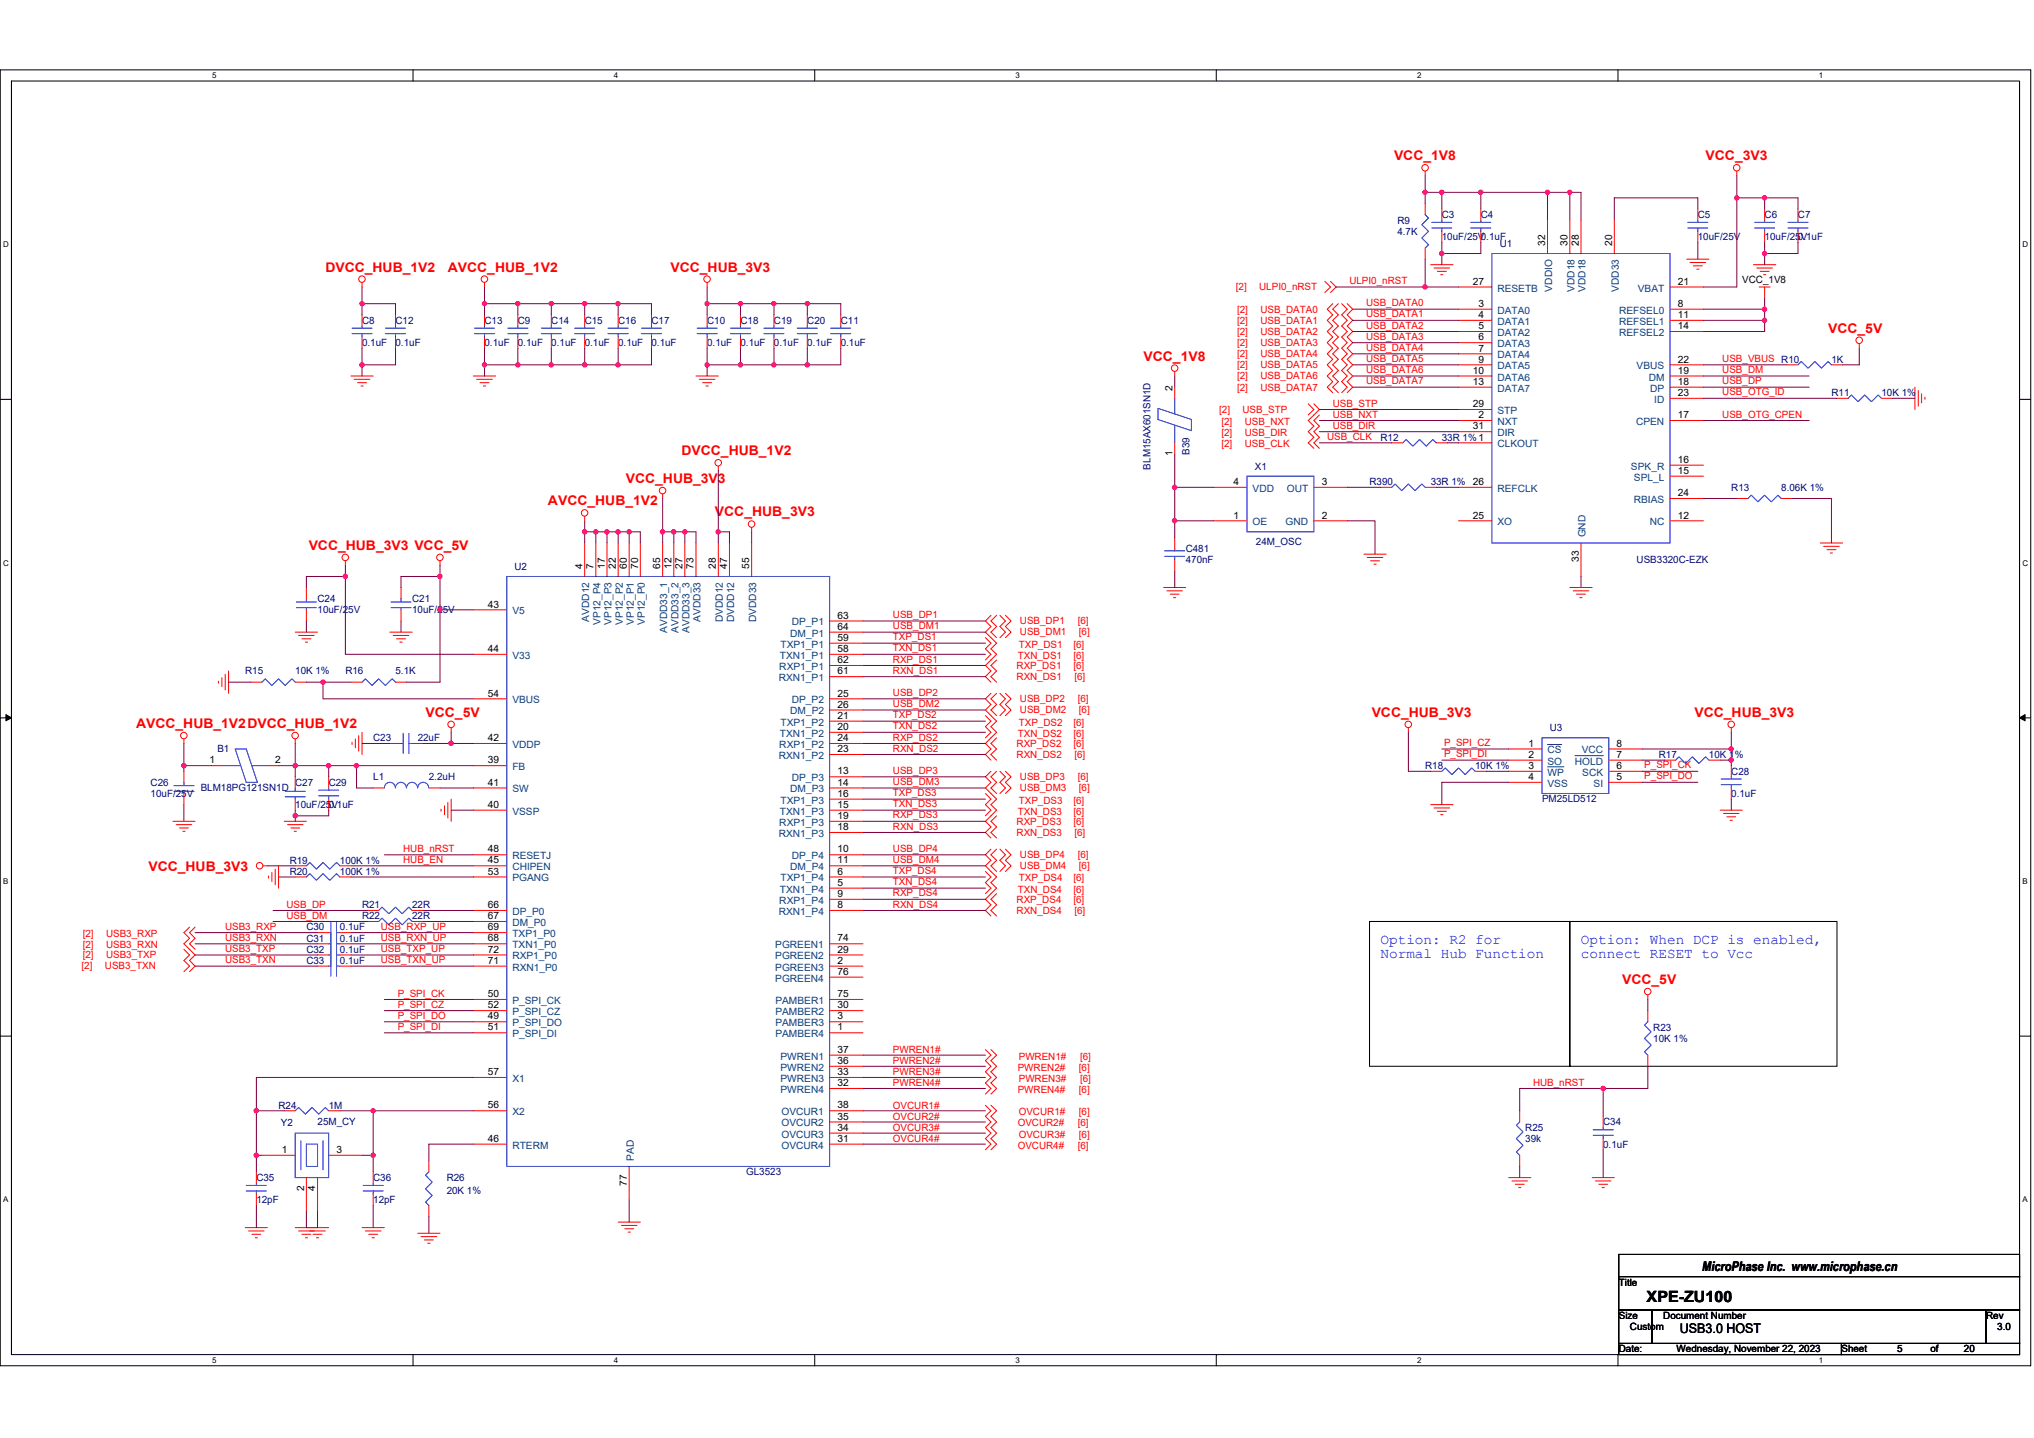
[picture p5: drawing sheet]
<svg xmlns="http://www.w3.org/2000/svg" width="297mm" height="210mm" viewBox="0 0 297 210" stroke-linecap="round" stroke-linejoin="round" font-family="sans-serif">
<defs><g id="words">
<text font-size="2.3" x="240.5" y="190.2">XPE-ZU100</text>
<g font-size="2.1" fill="#00f">
<text x="201.6" y="137.9">Option: R2 for</text>
<text x="230.9" y="137.9">Option: When DCP is enabled,</text>
<text x="201.6" y="140">Normal Hub Function</text>
<text x="230.9" y="140">connect RESET to Vcc</text>
</g>
<g font-size="1.9" fill="#f00">
<text x="203.6" y="23.4">VCC_1V8</text>
<text x="249.1" y="23.4">VCC_3V3</text>
<text x="47.5" y="39.7">DVCC_HUB_1V2</text>
<text x="65.4" y="39.7">AVCC_HUB_1V2</text>
<text x="97.9" y="39.7">VCC_HUB_3V3</text>
<text x="167" y="52.7">VCC_1V8</text>
<text x="267" y="48.6">VCC_5V</text>
<text x="91.4" y="70.5">VCC_HUB_3V3</text>
<text x="99.5" y="66.5">DVCC_HUB_1V2</text>
<text x="80" y="73.8">AVCC_HUB_1V2</text>
<text x="104.4" y="75.4">VCC_HUB_3V3</text>
<text x="45.1" y="80.3">VCC_HUB_3V3 VCC_5V</text>
<text x="19.9" y="106.3">AVCC_HUB_1V2DVCC_HUB_1V2</text>
<text x="62.1" y="104.7">VCC_5V</text>
<text x="200.3" y="104.7">VCC_HUB_3V3</text>
<text x="247.5" y="104.7">VCC_HUB_3V3</text>
<text x="21.7" y="127.1">VCC_HUB_3V3</text>
<text x="236.9" y="143.7">VCC_5V</text>
</g>
<g font-size="1.9">
<text x="248.6" y="185.7">MicroPhase Inc. www.microphase.cn</text>
<text x="245.3" y="194.7">USB3.0 HOST</text>
</g>
<g font-size="1.5" fill="#000080">
<text x="204.1" y="32.7">R9</text>
<text x="204.1" y="34.3">4.7K</text>
<text x="210.6" y="31.8">C3</text>
<text x="210.6" y="35.1">10uF/25V0.1uF</text>
<text x="216.3" y="31.8">C4</text>
<text x="247.9" y="31.8">C5</text>
<text x="247.9" y="35.1">10uF/25V</text>
<text x="257.7" y="31.8">C6</text>
<text x="257.7" y="35.1">10uF/25V</text>
<text x="262.6" y="31.8">C7</text>
<text x="262.6" y="35.1">0.1uF</text>
<text x="219" y="36.1">U1</text>
<text x="52.9" y="47.3">C8</text>
<text x="57.8" y="47.3">C12</text>
<text x="70.8" y="47.3">C13</text>
<text x="75.6" y="47.3">C9</text>
<text x="80.5" y="47.3">C14</text>
<text x="85.4" y="47.3">C15</text>
<text x="90.3" y="47.3">C16</text>
<text x="95.1" y="47.3">C17</text>
<text x="103.3" y="47.3">C10</text>
<text x="108.1" y="47.3">C18</text>
<text x="113" y="47.3">C19</text>
<text x="117.9" y="47.3">C20</text>
<text x="122.8" y="47.3">C11</text>
<text x="52.9" y="50.5">0.1uF</text>
<text x="57.8" y="50.5">0.1uF</text>
<text x="70.8" y="50.5">0.1uF</text>
<text x="75.6" y="50.5">0.1uF</text>
<text x="80.5" y="50.5">0.1uF</text>
<text x="85.4" y="50.5">0.1uF</text>
<text x="90.3" y="50.5">0.1uF</text>
<text x="95.1" y="50.5">0.1uF</text>
<text x="103.3" y="50.5">0.1uF</text>
<text x="108.1" y="50.5">0.1uF</text>
<text x="113" y="50.5">0.1uF</text>
<text x="117.9" y="50.5">0.1uF</text>
<text x="122.8" y="50.5">0.1uF</text>
<text x="267.5" y="53">1K</text>
<text x="267.5" y="57.8">R11</text>
<text x="274.8" y="57.8">10K 1%</text>
<text x="201.6" y="64.3">R12</text>
<text x="210.6" y="64.3">33R 1%1</text>
<text x="168" y="68.6" transform="rotate(-90 168 68.6)">BLM15AX601SN1D</text>
<text x="173.7" y="66.4" transform="rotate(-90 173.7 66.4)">B39</text>
<text x="183.3" y="68.6">X1</text>
<text x="200" y="70.8">R390</text>
<text x="208.9" y="70.8">33R 1%</text>
<text x="252.8" y="71.7">R13</text>
<text x="260.1" y="71.7">8.06K 1%</text>
<text x="75.1" y="83.2">U2</text>
<text x="173.2" y="80.6">C481</text>
<text x="173.2" y="82.2">470nF</text>
<text x="183.4" y="79.6">24M_OSC</text>
<text x="239" y="82.2">USB3320C-EZK</text>
<text x="46.4" y="87.9">C24</text>
<text x="46.4" y="89.6">10uF/25V</text>
<text x="60.2" y="87.9">C21</text>
<text x="60.2" y="89.6">10uF/25V</text>
<text x="35.8" y="98.5">R15</text>
<text x="43.1" y="98.5">10K 1%</text>
<text x="50.4" y="98.5">R16</text>
<text x="57.8" y="98.5">5.1K</text>
<text x="226.3" y="106.8">U3</text>
<text x="31.7" y="109.9">B1</text>
<text x="54.5" y="108.2">C23</text>
<text x="54.5" y="113.9">L1</text>
<text x="61" y="108.2">22uF</text>
<text x="62.6" y="113.9">2.2uH</text>
<text x="208.1" y="112.3">R18</text>
<text x="215.4" y="112.3">10K 1%</text>
<text x="242.2" y="110.7">R17</text>
<text x="249.6" y="110.7">10K 1%</text>
<text x="252.8" y="113.1">C28</text>
<text x="22" y="114.7">C26</text>
<text x="22" y="116.4">10uF/25V</text>
<text x="29.3" y="115.5">BLM18PG121SN1D</text>
<text x="43.1" y="114.7">C27</text>
<text x="43.1" y="118">10uF/25V</text>
<text x="48" y="114.7">C29</text>
<text x="48" y="118">0.1uF</text>
<text x="225.2" y="117.2">PM25LD512</text>
<text x="252.8" y="116.4">0.1uF</text>
<text x="42.3" y="127.7">R20</text>
<text x="42.3" y="126.1">R19</text>
<text x="49.6" y="127.7">100K 1%</text>
<text x="49.6" y="126.1">100K 1%</text>
<text x="44.7" y="137.5">C31</text>
<text x="44.7" y="135.9">C30</text>
<text x="49.6" y="137.5">0.1uF</text>
<text x="49.6" y="135.9">0.1uF</text>
<text x="52.9" y="132.6">R21</text>
<text x="52.9" y="134.3">R22</text>
<text x="60.2" y="132.6">22R</text>
<text x="60.2" y="134.3">22R</text>
<text x="44.7" y="140.8">C33</text>
<text x="44.7" y="139.1">C32</text>
<text x="49.6" y="140.8">0.1uF</text>
<text x="49.6" y="139.1">0.1uF</text>
<text x="241.4" y="150.5">R23</text>
<text x="241.4" y="152.1">10K 1%</text>
<text x="40.7" y="161.9">R24</text>
<text x="48" y="161.9">1M</text>
<text x="41" y="164.5">Y2</text>
<text x="46.4" y="164.3">25M_CY</text>
<text x="222.8" y="165.1">R25</text>
<text x="222.8" y="166.8">39k</text>
<text x="234.1" y="164.3">C34</text>
<text x="234.1" y="167.6">0.1uF</text>
<text x="37.4" y="172.4">C35</text>
<text x="54.5" y="172.4">C36</text>
<text x="65.2" y="172.4">R26</text>
<text x="109" y="171.6">GL3523</text>
<text x="37.4" y="175.7">12pF</text>
<text x="54.5" y="175.7">12pF</text>
<text x="65.2" y="174.4">20K 1%</text>
</g>
<g font-size="1.5">
<text x="225.7" y="35.9" transform="rotate(-90 225.7 35.9)">32</text>
<text x="228.9" y="35.9" transform="rotate(-90 228.9 35.9)">30</text>
<text x="230.5" y="35.9" transform="rotate(-90 230.5 35.9)">28</text>
<text x="235.4" y="35.9" transform="rotate(-90 235.4 35.9)">20</text>
<text x="215.1" y="41.6">27</text>
<text x="245" y="41.6">21</text>
<text x="254.4" y="41.3">VCC_1V8</text>
<text x="215.9" y="44.8">3</text>
<text x="215.9" y="46.4">4</text>
<text x="245" y="44.8">8</text>
<text x="245" y="46.4">11</text>
<text x="215.9" y="48.1">5</text>
<text x="215.9" y="49.7">6</text>
<text x="215.9" y="51.3">7</text>
<text x="215.9" y="52.9">9</text>
<text x="245" y="52.9">22</text>
<text x="245" y="48.1">14</text>
<text x="171.2" y="57" transform="rotate(-90 171.2 57)">2</text>
<text x="215.1" y="59.5">29</text>
<text x="215.1" y="54.6">10</text>
<text x="215.1" y="56.2">13</text>
<text x="245" y="56.2">18</text>
<text x="245" y="54.6">19</text>
<text x="245" y="57.8">23</text>
<text x="215.1" y="62.7">31</text>
<text x="215.9" y="61.1">2</text>
<text x="245" y="61.1">17</text>
<text x="171.2" y="66.6" transform="rotate(-90 171.2 66.6)">1</text>
<text x="180.1" y="70.8">4</text>
<text x="193" y="70.8">3</text>
<text x="215.1" y="70.8">26</text>
<text x="245" y="69.2">15</text>
<text x="245" y="67.6">16</text>
<text x="180.1" y="75.7">1</text>
<text x="193" y="75.7">2</text>
<text x="215.1" y="75.7">25</text>
<text x="245" y="72.5">24</text>
<text x="245" y="75.7">12</text>
<text x="85" y="83" transform="rotate(-90 85 83)">4</text>
<text x="86.7" y="83" transform="rotate(-90 86.7 83)">7</text>
<text x="88.3" y="83" transform="rotate(-90 88.3 83)">17</text>
<text x="89.9" y="83" transform="rotate(-90 89.9 83)">22</text>
<text x="91.5" y="83" transform="rotate(-90 91.5 83)">60</text>
<text x="93.2" y="83" transform="rotate(-90 93.2 83)">70</text>
<text x="96.4" y="83" transform="rotate(-90 96.4 83)">65</text>
<text x="98.1" y="83" transform="rotate(-90 98.1 83)">12</text>
<text x="99.7" y="83" transform="rotate(-90 99.7 83)">27</text>
<text x="101.3" y="83" transform="rotate(-90 101.3 83)">73</text>
<text x="104.6" y="83" transform="rotate(-90 104.6 83)">28</text>
<text x="106.2" y="83" transform="rotate(-90 106.2 83)">47</text>
<text x="109.4" y="83" transform="rotate(-90 109.4 83)">55</text>
<text x="230.5" y="82.1" transform="rotate(-90 230.5 82.1)">33</text>
<text x="71.2" y="88.7">43</text>
<text x="71.2" y="95.2">44</text>
<text x="122.3" y="93.6">59</text>
<text x="122.3" y="95.2">58</text>
<text x="122.3" y="92">64</text>
<text x="122.3" y="90.3">63</text>
<text x="71.2" y="101.7">54</text>
<text x="122.3" y="98.5">61</text>
<text x="122.3" y="96.8">62</text>
<text x="122.3" y="101.7">25</text>
<text x="122.3" y="105">21</text>
<text x="122.3" y="106.6">20</text>
<text x="122.3" y="103.3">26</text>
<text x="30.6" y="111.5">1</text>
<text x="40.2" y="111.5">2</text>
<text x="71.2" y="111.5">39</text>
<text x="71.2" y="108.2">42</text>
<text x="122.3" y="109.8">23</text>
<text x="122.3" y="108.2">24</text>
<text x="122.3" y="113.1">13</text>
<text x="223.2" y="110.7">2</text>
<text x="223.2" y="113.9">4</text>
<text x="223.2" y="109">1</text>
<text x="223.2" y="112.3">3</text>
<text x="236.1" y="109">8</text>
<text x="236.1" y="113.9">5</text>
<text x="236.1" y="112.3">6</text>
<text x="236.1" y="110.7">7</text>
<text x="71.2" y="114.7">41</text>
<text x="71.2" y="118">40</text>
<text x="122.3" y="116.4">16</text>
<text x="122.3" y="118">15</text>
<text x="122.3" y="114.7">14</text>
<text x="122.3" y="119.6">19</text>
<text x="71.2" y="124.5">48</text>
<text x="122.3" y="121.2">18</text>
<text x="122.3" y="124.5">10</text>
<text x="71.2" y="126.1">45</text>
<text x="71.2" y="127.7">53</text>
<text x="122.3" y="127.7">6</text>
<text x="122.3" y="129.3">5</text>
<text x="122.3" y="126.1">11</text>
<text x="122.3" y="131">9</text>
<text x="71.2" y="132.6">66</text>
<text x="71.2" y="134.2">67</text>
<text x="71.2" y="135.8">69</text>
<text x="71.2" y="137.5">68</text>
<text x="122.3" y="132.6">8</text>
<text x="122.3" y="137.5">74</text>
<text x="71.2" y="139.1">72</text>
<text x="71.2" y="140.7">71</text>
<text x="122.3" y="139.1">29</text>
<text x="122.3" y="140.7">2</text>
<text x="122.3" y="142.3">76</text>
<text x="71.2" y="145.6">50</text>
<text x="71.2" y="147.2">52</text>
<text x="71.2" y="148.9">49</text>
<text x="122.3" y="145.6">75</text>
<text x="122.3" y="147.2">30</text>
<text x="122.3" y="148.9">3</text>
<text x="71.2" y="150.5">51</text>
<text x="122.3" y="153.7">37</text>
<text x="122.3" y="155.4">36</text>
<text x="122.3" y="150.5">1</text>
<text x="71.2" y="157">57</text>
<text x="71.2" y="161.9">56</text>
<text x="122.3" y="157">33</text>
<text x="122.3" y="158.6">32</text>
<text x="122.3" y="161.9">38</text>
<text x="71.2" y="166.7">46</text>
<text x="122.3" y="163.5">35</text>
<text x="122.3" y="165.1">34</text>
<text x="122.3" y="166.7">31</text>
<text x="41.1" y="168.4">1</text>
<text x="44.4" y="173.9" transform="rotate(-90 44.4 173.9)">2</text>
<text x="46" y="173.9" transform="rotate(-90 46 173.9)">4</text>
<text x="49.1" y="168.4">3</text>
<text x="91.5" y="173.1" transform="rotate(-90 91.5 173.1)">77</text>
<text x="236.4" y="187.7">Title</text>
<text x="236.4" y="192.6">Size</text>
<text x="236.4" y="197.5">Date:</text>
<text x="238" y="194.2">Custom</text>
<text x="242.9" y="192.6">Document Number</text>
<text x="244.9" y="197.5">Wednesday, November 22, 2023</text>
<text x="268.9" y="197.5">Sheet</text>
<text x="277" y="197.5">5</text>
<text x="281.9" y="197.5">of</text>
<text x="286.8" y="197.5">20</text>
<text x="290" y="192.6">Rev</text>
<text x="291.7" y="194.2">3.0</text>
</g>
<g font-size="1.5" fill="#f00">
<text x="197.1" y="41.5">ULPI0_nRST</text>
<text x="180.5" y="42.4">[2]</text>
<text x="180.7" y="45.7">[2]</text>
<text x="180.7" y="47.3">[2]</text>
<text x="183.9" y="42.4">ULPI0_nRST</text>
<text x="184.1" y="45.7">USB_DATA0</text>
<text x="184.1" y="47.3">USB_DATA1</text>
<text x="199.5" y="44.7">USB_DATA0</text>
<text x="199.5" y="46.4">USB_DATA1</text>
<text x="199.5" y="48">USB_DATA2</text>
<text x="180.7" y="50.5">[2]</text>
<text x="180.7" y="48.9">[2]</text>
<text x="180.7" y="53.8">[2]</text>
<text x="180.7" y="52.2">[2]</text>
<text x="184.1" y="50.5">USB_DATA3</text>
<text x="184.1" y="48.9">USB_DATA2</text>
<text x="184.1" y="53.8">USB_DATA5</text>
<text x="184.1" y="52.2">USB_DATA4</text>
<text x="199.5" y="51.2">USB_DATA4</text>
<text x="199.5" y="52.9">USB_DATA5</text>
<text x="199.5" y="49.6">USB_DATA3</text>
<text x="251.5" y="52.9">USB_VBUS R10</text>
<text x="180.7" y="57">[2]</text>
<text x="180.7" y="55.4">[2]</text>
<text x="184.1" y="57">USB_DATA7</text>
<text x="184.1" y="55.4">USB_DATA6</text>
<text x="194.6" y="59.4">USB_STP</text>
<text x="199.5" y="54.5">USB_DATA6</text>
<text x="199.5" y="56.1">USB_DATA7</text>
<text x="251.5" y="56.1">USB_DP</text>
<text x="251.5" y="54.5">USB_DM</text>
<text x="251.5" y="57.7">USB_OTG_ID</text>
<text x="178.1" y="60.3">[2]</text>
<text x="178.4" y="63.7">[2]</text>
<text x="178.4" y="62.1">[2]</text>
<text x="178.4" y="65.3">[2]</text>
<text x="181.5" y="60.3">USB_STP</text>
<text x="181.8" y="63.7">USB_DIR</text>
<text x="181.8" y="62.1">USB_NXT</text>
<text x="181.8" y="65.3">USB_CLK</text>
<text x="193.8" y="64.2">USB_CLK</text>
<text x="194.6" y="61">USB_NXT</text>
<text x="194.6" y="62.6">USB_DIR</text>
<text x="251.5" y="61">USB_OTG_CPEN</text>
<text x="130.4" y="91.9">USB_DM1</text>
<text x="130.4" y="90.3">USB_DP1</text>
<text x="130.4" y="95.1">TXN_DS1</text>
<text x="130.4" y="93.5">TXP_DS1</text>
<text x="148.8" y="94.6">TXP_DS1</text>
<text x="148.9" y="91.2">USB_DP1</text>
<text x="148.9" y="92.8">USB_DM1</text>
<text x="156.8" y="94.6">[6]</text>
<text x="157.4" y="91.2">[6]</text>
<text x="157.6" y="92.8">[6]</text>
<text x="130.4" y="98.4">RXN_DS1</text>
<text x="130.4" y="96.8">RXP_DS1</text>
<text x="130.4" y="101.6">USB_DP2</text>
<text x="148.5" y="99.3">RXN_DS1</text>
<text x="148.5" y="97.7">RXP_DS1</text>
<text x="148.6" y="96.2">TXN_DS1</text>
<text x="156.8" y="97.7">[6]</text>
<text x="156.8" y="96.2">[6]</text>
<text x="156.9" y="99.3">[6]</text>
<text x="130.4" y="103.3">USB_DM2</text>
<text x="130.4" y="106.5">TXN_DS2</text>
<text x="130.4" y="104.9">TXP_DS2</text>
<text x="148.6" y="107.6">TXN_DS2</text>
<text x="148.8" y="106">TXP_DS2</text>
<text x="148.9" y="102.6">USB_DP2</text>
<text x="148.9" y="104.2">USB_DM2</text>
<text x="156.8" y="107.6">[6]</text>
<text x="156.8" y="106">[6]</text>
<text x="157.4" y="102.6">[6]</text>
<text x="157.6" y="104.2">[6]</text>
<text x="130.4" y="109.7">RXN_DS2</text>
<text x="130.4" y="108.1">RXP_DS2</text>
<text x="130.4" y="113">USB_DP3</text>
<text x="148.5" y="110.7">RXN_DS2</text>
<text x="148.5" y="109.1">RXP_DS2</text>
<text x="148.9" y="113.9">USB_DP3</text>
<text x="156.8" y="109.1">[6]</text>
<text x="156.9" y="110.7">[6]</text>
<text x="157.4" y="113.9">[6]</text>
<text x="210.9" y="108.9">P_SPI_CZ</text>
<text x="210.9" y="110.6">P_SPI_DI</text>
<text x="240.1" y="113.8">P_SPI_DO</text>
<text x="240.1" y="112.2">P_SPI_CK</text>
<text x="130.4" y="114.6">USB_DM3</text>
<text x="130.4" y="119.5">RXP_DS3</text>
<text x="130.4" y="117.9">TXN_DS3</text>
<text x="130.4" y="116.3">TXP_DS3</text>
<text x="148.6" y="119">TXN_DS3</text>
<text x="148.8" y="117.3">TXP_DS3</text>
<text x="148.9" y="115.5">USB_DM3</text>
<text x="156.8" y="119">[6]</text>
<text x="156.8" y="117.3">[6]</text>
<text x="157.6" y="115.5">[6]</text>
<text x="58.9" y="124.4">HUB_nRST</text>
<text x="130.4" y="121.1">RXN_DS3</text>
<text x="130.4" y="124.4">USB_DP4</text>
<text x="148.5" y="122.1">RXN_DS3</text>
<text x="148.5" y="120.4">RXP_DS3</text>
<text x="148.9" y="125.3">USB_DP4</text>
<text x="156.8" y="120.4">[6]</text>
<text x="156.9" y="122.1">[6]</text>
<text x="157.4" y="125.3">[6]</text>
<text x="58.9" y="126">HUB_EN</text>
<text x="130.4" y="126">USB_DM4</text>
<text x="130.4" y="130.9">RXP_DS4</text>
<text x="130.4" y="129.3">TXN_DS4</text>
<text x="130.4" y="127.6">TXP_DS4</text>
<text x="148.5" y="131.8">RXP_DS4</text>
<text x="148.6" y="130.3">TXN_DS4</text>
<text x="148.8" y="128.7">TXP_DS4</text>
<text x="148.9" y="126.9">USB_DM4</text>
<text x="156.8" y="131.8">[6]</text>
<text x="156.8" y="130.3">[6]</text>
<text x="156.8" y="128.7">[6]</text>
<text x="157.6" y="126.9">[6]</text>
<text x="12.1" y="136.8">[2]</text>
<text x="15.5" y="136.8">USB3_RXP</text>
<text x="32.9" y="135.8">USB3_RXP</text>
<text x="32.9" y="137.4">USB3_RXN</text>
<text x="41.8" y="134.1">USB_DM</text>
<text x="41.8" y="132.5">USB_DP</text>
<text x="55.6" y="137.4">USB_RXN_UP</text>
<text x="55.6" y="135.8">USB_RXP_UP</text>
<text x="130.4" y="132.5">RXN_DS4</text>
<text x="148.5" y="133.4">RXN_DS4</text>
<text x="156.9" y="133.4">[6]</text>
<text x="11.9" y="141.6">[2]</text>
<text x="12.1" y="138.5">[2]</text>
<text x="12.1" y="139.9">[2]</text>
<text x="15.3" y="141.6">USB3_TXN</text>
<text x="15.5" y="138.5">USB3_RXN</text>
<text x="15.5" y="139.9">USB3_TXP</text>
<text x="32.9" y="140.7">USB3_TXN</text>
<text x="32.9" y="139">USB3_TXP</text>
<text x="55.6" y="140.7">USB_TXN_UP</text>
<text x="55.6" y="139">USB_TXP_UP</text>
<text x="58.1" y="147.2">P_SPI_CZ</text>
<text x="58.1" y="145.5">P_SPI_CK</text>
<text x="58.1" y="148.8">P_SPI_DO</text>
<text x="58.1" y="150.4">P_SPI_DI</text>
<text x="130.4" y="155.4">PWREN2#</text>
<text x="130.4" y="153.8">PWREN1#</text>
<text x="148.8" y="154.7">PWREN1#</text>
<text x="157.7" y="154.7">[6]</text>
<text x="130.4" y="158.6">PWREN4#</text>
<text x="130.4" y="157">PWREN3#</text>
<text x="130.4" y="161.9">OVCUR1#</text>
<text x="148.6" y="156.4">PWREN2#</text>
<text x="148.6" y="159.6">PWREN4#</text>
<text x="148.8" y="158">PWREN3#</text>
<text x="157.6" y="156.4">[6]</text>
<text x="157.6" y="159.6">[6]</text>
<text x="157.7" y="158">[6]</text>
<text x="223.9" y="158.5">HUB_nRST</text>
<text x="130.4" y="166.8">OVCUR4#</text>
<text x="130.4" y="165.1">OVCUR3#</text>
<text x="130.4" y="163.5">OVCUR2#</text>
<text x="148.6" y="164.5">OVCUR2#</text>
<text x="148.6" y="167.7">OVCUR4#</text>
<text x="148.8" y="162.9">OVCUR1#</text>
<text x="148.8" y="166.1">OVCUR3#</text>
<text x="157.4" y="164.5">[6]</text>
<text x="157.4" y="167.7">[6]</text>
<text x="157.6" y="162.9">[6]</text>
<text x="157.6" y="166.1">[6]</text>
</g>
<g font-size="1.5" fill="#004080">
<text x="218.7" y="42.6">RESETB</text>
<text x="218.7" y="45.8">DATA0</text>
<text x="218.7" y="47.4">DATA1</text>
<text x="226.7" y="42.6" transform="rotate(-90 226.7 42.6)">VDDIO</text>
<text x="229.9" y="42.6" transform="rotate(-90 229.9 42.6)">VDD18</text>
<text x="231.6" y="42.6" transform="rotate(-90 231.6 42.6)">VDD18</text>
<text x="236.4" y="42.6" transform="rotate(-90 236.4 42.6)">VDD33</text>
<text x="236.4" y="45.8">REFSEL0</text>
<text x="236.4" y="47.4">REFSEL1</text>
<text x="239.2" y="42.6">VBAT</text>
<text x="218.7" y="49.1">DATA2</text>
<text x="218.7" y="50.7">DATA3</text>
<text x="218.7" y="52.3">DATA4</text>
<text x="218.7" y="53.9">DATA5</text>
<text x="236.4" y="49.1">REFSEL2</text>
<text x="239" y="53.9">VBUS</text>
<text x="218.7" y="55.6">DATA6</text>
<text x="218.7" y="57.2">DATA7</text>
<text x="240.8" y="55.6">DM</text>
<text x="241" y="57.2">DP</text>
<text x="241.6" y="58.8">ID</text>
<text x="218.7" y="65.3">CLKOUT</text>
<text x="218.7" y="63.7">DIR</text>
<text x="218.7" y="62.1">NXT</text>
<text x="218.7" y="60.5">STP</text>
<text x="238.9" y="62.1">CPEN</text>
<text x="182.9" y="71.8">VDD</text>
<text x="187.9" y="71.8">OUT</text>
<text x="218.7" y="71.8">REFCLK</text>
<text x="238.2" y="68.6">SPK_R</text>
<text x="238.6" y="70.2">SPL_L</text>
<text x="182.9" y="76.7">OE</text>
<text x="187.7" y="76.7">GND</text>
<text x="218.7" y="76.7">XO</text>
<text x="238.6" y="73.4">RBIAS</text>
<text x="240.9" y="76.7">NC</text>
<text x="231.6" y="78.5" transform="rotate(-90 231.6 78.5)">GND</text>
<text x="74.8" y="89.7">V5</text>
<text x="86.1" y="90.8" transform="rotate(-90 86.1 90.8)">AVDD12</text>
<text x="87.7" y="91.3" transform="rotate(-90 87.7 91.3)">VP12_P4</text>
<text x="89.3" y="91.3" transform="rotate(-90 89.3 91.3)">VP12_P3</text>
<text x="90.9" y="91.3" transform="rotate(-90 90.9 91.3)">VP12_P2</text>
<text x="92.6" y="91.3" transform="rotate(-90 92.6 91.3)">VP12_P1</text>
<text x="94.2" y="91.3" transform="rotate(-90 94.2 91.3)">VP12_P0</text>
<text x="97.4" y="92.4" transform="rotate(-90 97.4 92.4)">AVDD33_1</text>
<text x="99.1" y="92.4" transform="rotate(-90 99.1 92.4)">AVDD33_2</text>
<text x="100.7" y="92.4" transform="rotate(-90 100.7 92.4)">AVDD33_3</text>
<text x="102.3" y="90.8" transform="rotate(-90 102.3 90.8)">AVDD33</text>
<text x="105.6" y="90.9" transform="rotate(-90 105.6 90.9)">DVDD12</text>
<text x="107.2" y="90.9" transform="rotate(-90 107.2 90.9)">DVDD12</text>
<text x="110.4" y="90.9" transform="rotate(-90 110.4 90.9)">DVDD33</text>
<text x="114" y="94.6">TXP1_P1</text>
<text x="115.4" y="93">DM_P1</text>
<text x="115.6" y="91.3">DP_P1</text>
<text x="74.8" y="96.2">V33</text>
<text x="113.7" y="99.5">RXN1_P1</text>
<text x="113.8" y="97.8">RXP1_P1</text>
<text x="113.9" y="96.2">TXN1_P1</text>
<text x="74.8" y="102.7">VBUS</text>
<text x="113.9" y="107.6">TXN1_P2</text>
<text x="114" y="106">TXP1_P2</text>
<text x="115.4" y="104.3">DM_P2</text>
<text x="115.6" y="102.7">DP_P2</text>
<text x="74.8" y="112.5">FB</text>
<text x="74.8" y="109.2">VDDP</text>
<text x="113.7" y="110.8">RXN1_P2</text>
<text x="113.8" y="109.2">RXP1_P2</text>
<text x="226" y="110">CS</text>
<text x="226" y="111.7">SO</text>
<text x="226" y="113.3">WP</text>
<text x="230" y="111.7">HOLD</text>
<text x="231" y="110">VCC</text>
<text x="231.1" y="113.3">SCK</text>
<text x="74.8" y="115.7">SW</text>
<text x="74.8" y="119">VSSP</text>
<text x="113.9" y="119">TXN1_P3</text>
<text x="114" y="117.3">TXP1_P3</text>
<text x="115.4" y="115.7">DM_P3</text>
<text x="115.6" y="114.1">DP_P3</text>
<text x="226" y="114.9">VSS</text>
<text x="232.7" y="114.9">SI</text>
<text x="74.8" y="125.5">RESETJ</text>
<text x="113.7" y="122.2">RXN1_P3</text>
<text x="113.8" y="120.6">RXP1_P3</text>
<text x="115.6" y="125.5">DP_P4</text>
<text x="74.8" y="127.1">CHIPEN</text>
<text x="74.8" y="128.7">PGANG</text>
<text x="113.8" y="132">RXP1_P4</text>
<text x="113.9" y="130.3">TXN1_P4</text>
<text x="114" y="128.7">TXP1_P4</text>
<text x="115.4" y="127.1">DM_P4</text>
<text x="74.8" y="133.6">DP_P0</text>
<text x="74.8" y="135.2">DM_P0</text>
<text x="74.8" y="136.8">TXP1_P0</text>
<text x="113.7" y="133.6">RXN1_P4</text>
<text x="74.8" y="138.5">TXN1_P0</text>
<text x="74.8" y="140.1">RXP1_P0</text>
<text x="74.8" y="141.7">RXN1_P0</text>
<text x="113.2" y="138.5">PGREEN1</text>
<text x="113.2" y="140.1">PGREEN2</text>
<text x="113.2" y="141.7">PGREEN3</text>
<text x="113.2" y="143.3">PGREEN4</text>
<text x="74.8" y="146.6">P_SPI_CK</text>
<text x="74.8" y="148.2">P_SPI_CZ</text>
<text x="74.8" y="149.9">P_SPI_DO</text>
<text x="113.2" y="146.6">PAMBER1</text>
<text x="113.2" y="148.2">PAMBER2</text>
<text x="113.2" y="149.9">PAMBER3</text>
<text x="74.8" y="151.5">P_SPI_DI</text>
<text x="113.2" y="151.5">PAMBER4</text>
<text x="114" y="154.7">PWREN1</text>
<text x="74.8" y="158">X1</text>
<text x="114" y="156.4">PWREN2</text>
<text x="114" y="158">PWREN3</text>
<text x="114" y="159.6">PWREN4</text>
<text x="74.8" y="162.9">X2</text>
<text x="74.8" y="167.7">RTERM</text>
<text x="114.1" y="162.9">OVCUR1</text>
<text x="114.1" y="164.5">OVCUR2</text>
<text x="114.1" y="166.1">OVCUR3</text>
<text x="114.1" y="167.7">OVCUR4</text>
<text x="92.6" y="169.5" transform="rotate(-90 92.6 169.5)">PAD</text>
</g>
<g font-size="1.2">
<text x="31" y="11.4">5</text>
<text x="89.6" y="11.4">4</text>
<text x="148.3" y="11.4">3</text>
<text x="206.9" y="11.4">2</text>
<text x="265.6" y="11.4">1</text>
<text x=".5" y="36.1">D</text>
<text x="295.4" y="36.1">D</text>
<text x=".5" y="82.6">C</text>
<text x="295.4" y="82.6">C</text>
<text x=".5" y="129.1">B</text>
<text x="295.4" y="129.1">B</text>
<text x=".5" y="175.6">A</text>
<text x="295.4" y="175.6">A</text>
<text x="31" y="199">5</text>
<text x="89.6" y="199">4</text>
<text x="148.3" y="199">3</text>
<text x="206.9" y="199">2</text>
<text x="265.6" y="199">1</text>
</g>
</g></defs>
<path d="M0 10.2h296.6v189.2h-296.6zM1.7 11.8h293.2v186h-293.2z" fill="none" stroke="#000" stroke-width=".15"/>
<g fill="#fff">
<path d="M31 10.4h.6v1.3h-.6z"/>
<path d="M31 198h.6v1.3h-.6z"/>
</g>
<path d="M60.3 10.2v1.6M60.3 197.8v1.6" fill="none" stroke="#000" stroke-width=".15"/>
<g fill="#fff">
<path d="M89.6 10.4h.7v1.3h-.7z"/>
<path d="M89.6 198h.7v1.3h-.7z"/>
</g>
<path d="M119 10.2v1.6M119 197.8v1.6" fill="none" stroke="#000" stroke-width=".15"/>
<g fill="#fff">
<path d="M148.3 10.4h.6v1.3h-.6z"/>
<path d="M148.3 198h.6v1.3h-.6z"/>
</g>
<path d="M177.6 10.2v1.6M177.6 197.8v1.6" fill="none" stroke="#000" stroke-width=".15"/>
<g fill="#fff">
<path d="M206.9 10.4h.7v1.3h-.7z"/>
<path d="M206.9 198h.7v1.3h-.7z"/>
</g>
<path d="M236.3 10.2v1.6M236.3 197.8v1.6" fill="none" stroke="#000" stroke-width=".15"/>
<g fill="#fff">
<path d="M265.6 10.4h.6v1.3h-.6z"/>
<path d="M265.6 198h.6v1.3h-.6z"/>
<path d="M.5 35.1h.8v1.3h-.8z"/>
<path d="M295.4 35.1h.8v1.3h-.8z"/>
<path d="M.5 81.6h.8v1.2h-.8z"/>
<path d="M295.4 81.6h.8v1.2h-.8z"/>
</g>
<path d="M0 58.3h1.7M294.9 58.3h1.7" fill="none" stroke="#000" stroke-width=".15"/>
<g fill="#fff">
<path d="M.5 128.1h.7v1.2h-.7z"/>
<path d="M295.4 128.1h.7v1.2h-.7z"/>
</g>
<path d="M0 104.8h1.7M294.9 104.8h1.7" fill="none" stroke="#000" stroke-width=".15"/>
<path d="M.9 104.4l.8 .4-.8 .5zM294.9 104.8l.8-.4v.9z" fill="#000" stroke="#000" stroke-width=".15"/>
<g fill="#fff">
<path d="M.5 174.5h.7v1.3h-.7z"/>
<path d="M295.4 174.5h.7v1.3h-.7z"/>
</g>
<path d="M200 134.6h29.3v21.1h-29.3zM229.3 134.6h39v21.1h-39zM0 151.3h1.7M294.9 151.3h1.7M236.4 183.2h58.5v3.2h-58.5zM236.4 186.4h58.5v4.9h-58.5zM236.4 196.2h32.5v1.6h-32.5zM236.4 191.3h4.9v4.9h-4.9zM241.3 191.3h48.7v4.9h-48.7zM268.9 196.2h26v1.6h-26zM290 191.3h4.9v4.9h-4.9z" fill="none" stroke="#000" stroke-width=".15"/>
<g fill="none" stroke="#f00" stroke-width=".15">
<path d="M208.1 25v.7M208.1 29.7v1.6M208.1 36.2v1.6M208.9 38.7h3.3M209.4 39.1h2.3M209.9 39.6h1.3M210.6 30.5v1.7M210.6 33.8v1.6M216.3 30.5v1.7M216.3 33.8v1.6M226 32.2v4.8M229.3 32.2v4.8"/>
<path d="M230.9 32.2v4.8M235.8 32.2v4.8M246.3 37.8h3.3M246.8 38.3h2.3M247.3 38.8h1.3M247.8 39.3h.3M247.9 30.5v1.7M247.9 33.8v1.6M253.6 25v.7M256.1 38.7h3.2M256.6 39.1h2.2M257 39.6h1.4"/>
<path d="M257.7 30.5v1.7M257.7 33.8v1.6M262.6 30.5v1.7M262.6 33.8v1.6M51.2 54.9h3.3M51.7 55.4h2.3M52.2 55.9h1.3M52.7 56.4h.3M52.9 41.3v.6M52.9 46v1.6M52.9 49.2v1.6M57.8 46v1.6"/>
<path d="M57.8 49.2v1.6M69.1 54.9h3.3M69.6 55.4h2.3M70.1 55.9h1.3M70.6 56.4h.3M70.8 41.3v.6M70.8 46v1.6M70.8 49.2v1.6M75.6 46v1.6M75.6 49.2v1.6M80.5 46v1.6M80.5 49.2v1.6"/>
<path d="M85.4 46v1.6M85.4 49.2v1.6M90.3 46v1.6M90.3 49.2v1.6M95.1 46v1.6M95.1 49.2v1.6M101.6 54.9h3.3M102.1 55.4h2.3M102.6 55.9h1.3M103.1 56.4h.3M103.3 41.3v.6M103.3 46v1.6"/>
<path d="M103.3 49.2v1.6M108.1 46v1.6M108.1 49.2v1.6M113 46v1.6M113 49.2v1.6M117.9 46v1.6M117.9 49.2v1.6M122.8 46v1.6M122.8 49.2v1.6M171.6 54.3v.6M171.6 56.5v1.7M191 59l.9 .8-.9 .8"/>
<path d="M191.9 59l.8 .8-1.7 1.6 .9 .8-.9 .8 .9 .9-.9 .8 .9 .8M193.5 41.1l.8 .8-.8 .8M194.3 41.1l.8 .8-.8 .8M194.6 44.3l-.8 .8 .8 .9-.8 .8 .8 .8-.8 .8 .8 .8-.8 .8 .8 .8-.8 .9 .8 .8-.8 .8 .8 .8-.8 .8 .8 .8-.8 .8 .8 .8M195.4 44.3l-.8 .8 .8 .9-.8 .8 .8 .8-.8 .8 .8 .8-.8 .8 .8 .8-.8 .9 .8 .8-.8 .8 .8 .8-.8 .8 .8 .8-.8 .8 .8 .8M195.9 44.3l.8 .8-.8 .9 .8 .8-.8 .8 .8 .8-.8 .8 .8 .8-.8 .8 .8 .9-.8 .8 .8 .8-.8 .8 .8 .8-.8 .8 .8 .8-.8 .8M196.7 44.3l.8 .8-.8 .9 .8 .8-.8 .8 .8 .8-.8 .8 .8 .8-.8 .8 .8 .9-.8 .8 .8 .8-.8 .8 .8 .8-.8 .8 .8 .8-.8 .8M210.4 40.1h.3M213 41.9h4.9M213 59.8h4.9M213 45.1h4.9M213 46.8h4.9"/>
<path d="M213 48.4h4.9M213 50h4.9M213 51.7h4.9M213 53.3h4.9M213 54.9h4.9M213 56.5h4.9M243.9 41.9h4.9M243.9 53.3h4.9M243.9 45.1h4.9M243.9 46.8h4.9M243.9 48.4h4.9M243.9 54.9h4.9"/>
<path d="M243.9 56.5h4.9M243.9 58.2h4.9M256.9 41.9h1.6M257.5 40.1h.4M257.7 41.9v1.6M261 53.3h1.6M267.5 53.3h1.6M268.3 58.2h1.6M271.5 50.2v.6M274.8 58.2h1.6M279.7 56.5v3.3M280.1 57v2.3"/>
<path d="M280.6 57.5v1.3M281.1 58v.3M85.4 75.4v.7M85.4 79.3v4.9M87 79.3v4.9M88.6 79.3v4.9M90.3 79.3v4.9M91.9 79.3v4.9M93.5 79.3v4.9M96.8 72.1v.7M96.8 79.3v4.9M98.4 79.3v4.9"/>
<path d="M100 79.3v4.9M101.6 79.3v4.9M104.9 68.1v.6M104.9 79.3v4.9M106.5 79.3v4.9M109.8 77v.7M109.8 79.3v4.9M171.6 64.7v1.6M171.6 78.5v1.6M177.2 76.1h4.9M177.2 71.2h4.9M191.9 76.1h4.8"/>
<path d="M191.9 71.2h4.8M192.7 60.6l-.8 .8 .8 .8-.8 .8 .8 .9-.8 .8 .8 .8M201.6 71.2h1.6M203.2 64.7h1.7M208.1 71.2h1.6M209.7 64.7h1.7M213 64.7h4.9M213 71.2h4.9M213 63h4.9M213 61.4h4.9M213 76.1h4.9M230.9 79.3v4.9"/>
<path d="M243.9 61.4h4.9M243.9 76.1h4.9M243.9 69.5h4.9M243.9 67.9h4.9M243.9 72.8h4.9M253.6 72.8h1.7M260.1 72.8h1.7M265.8 79.3h3.3M266.3 79.8h2.3M31.9 99.5v.3M32.4 99v1.3M32.9 98.5v2.3"/>
<path d="M33.4 98v3.2M36.6 99.6h1.6M43.1 92.3h3.3M43.1 99.6h1.6M43.6 92.8h2.3M44.1 93.3h1.3M44.6 93.8h.3M44.7 89v1.7M44.7 85.8v1.6M50.4 81.9v.6M51.2 99.6h1.7M56.9 92.3h3.3"/>
<path d="M57.4 92.8h2.3M57.8 99.6h1.6M57.9 93.3h1.3M58.4 93.8h.3M58.6 89v1.7M58.6 85.8v1.6M64.3 81.9v.6M69.1 95.5h4.9M69.1 89h4.9M121.2 90.7h4.8M121.2 92.3h4.8M121.2 93.9h4.8"/>
<path d="M121.2 95.5h4.8M121.2 97.2h4.8M121.2 98.8h4.8M143.9 93.1l.8 .8-.8 .8 .8 .8-.8 .9M144.7 89.9l-.8 .8 .8 .8-.8 .8 1.6 1.6-.8 .8 .8 .8-1.6 1.7 .8 .8-.8 .8 .8 .8M145.5 96.4l-.8 .8 .8 .8-.8 .8 .8 .8M145.5 89.9l-.8 .8 .8 .8-.8 .8 .8 .8M146 89.9l.8 .8-.8 .8 .8 .8-.8 .8M146.8 89.9l.9 .8-.9 .8 .9 .8-.9 .8M169.9 85.8h3.3M170.4 86.3h2.3M170.9 86.8h1.3"/>
<path d="M171.4 87.3h.3M171.6 81.7v1.7M199.2 80.9h3.2M199.7 81.4h2.2M200.1 81.9h1.4M200.6 82.4h.4M229.3 85.8h3.2M229.7 86.3h2.3M230.2 86.8h1.3M230.7 87.3h.3M266.8 80.3h1.3M267.3 80.8h.3"/>
<path d="M25.2 119.9h3.3M26.9 107.9v.7M26.9 115.9v1.6M26.9 112.6v1.6M30.9 111.8h1.7M39 111.8h1.7M41.5 119.9h3.2M43.1 107.9v.7M43.1 116.7v1.6M43.1 113.4v1.7M48 113.4v1.7M48 116.7v1.6"/>
<path d="M51.4 108.4v.3M51.9 107.9v1.3M52.4 107.4v2.3M52.9 106.9v3.3M54.5 115.1h1.6M56.9 108.6h1.7M60.2 108.6h1.6M62.6 115.1h1.7M64.4 118.2v.3M64.9 117.7v1.3M65.4 117.2v2.2M65.9 116.7v3.2"/>
<path d="M65.9 106.3v.6M69.1 102h4.9M69.1 111.8h4.9M69.1 115.1h4.9M69.1 108.6h4.9M69.1 118.3h4.9M121.2 102h4.8M121.2 103.7h4.8M121.2 105.3h4.8M121.2 106.9h4.8M121.2 108.6h4.8M121.2 110.2h4.8"/>
<path d="M121.2 113.4h4.8M121.2 115.1h4.8M121.2 116.7h4.8M121.2 118.3h4.8M121.2 119.9h4.8M143.9 104.5l.8 .8-.8 .8 .8 .8-.8 .8M143.9 115.9l.8 .8-.8 .8 .8 .8-.8 .8M144.7 101.2l-.8 .8 .8 .9-.8 .8 1.6 1.6-.8 .8 .8 .8-1.6 1.7 .8 .8-.8 .8 .8 .8M144.7 112.6l-.8 .8 .8 .8-.8 .9 1.6 1.6-.8 .8 .8 .8-1.6 1.6 .8 .9-.8 .8 .8 .8M145.5 107.7l-.8 .9 .8 .8-.8 .8 .8 .8M145.5 119.1l-.8 .8 .8 .9-.8 .8 .8 .8M145.5 101.2l-.8 .8 .8 .9-.8 .8 .8 .8"/>
<path d="M145.5 112.6l-.8 .8 .8 .8-.8 .9 .8 .8M146 101.2l.8 .8-.8 .9 .8 .8-.8 .8M146 112.6l.8 .8-.8 .8 .8 .9-.8 .8M146.8 101.2l.9 .8-.9 .9 .9 .8-.9 .8M146.8 112.6l.9 .8-.9 .8 .9 .9-.9 .8M205.7 106.3v.6M208.9 112.6h1.7M208.9 117.5h3.3M209.4 118h2.3M209.9 118.5h1.3M210.4 119h.3M215.4 112.6h1.7"/>
<path d="M220.3 109.4h4.9M220.3 111h4.9M220.3 112.6h4.9M220.3 114.2h4.9M234.9 114.2h4.9M234.9 112.6h4.9M234.9 111h4.9M234.9 109.4h4.9M243.1 111h1.6M249.6 111h1.6M251.2 118.3h3.2M251.7 118.8h2.3"/>
<path d="M252.2 119.3h1.3M252.7 119.8h.3M252.8 106.3v.6M252.8 111.8v1.6M252.8 115.1v1.6M25.7 120.4h2.3M26.2 120.9h1.3M26.7 121.4h.3M26.9 138.6l.8 .8-.8 .9 .8 .8-.8 .8M27.7 135.4l-.8 .8 .8 .8-.8 .8 1.6 1.6-.8 .9 .8 .8-.8 .8M28.5 135.4l-.8 .8 .8 .8-.8 .8 .8 .8M38.4 126.4h.6"/>
<path d="M39.2 127.9v.3M39.7 127.4v1.3M40.2 126.9v2.3M40.7 126.4v3.3M42 120.4h2.3M42.5 120.9h1.3M43 121.4h.3M43.1 128.1h1.6M43.1 126.4h1.6M46.4 137.8h1.6M46.4 136.2h1.6M46.4 139.4h1.6"/>
<path d="M49.6 137.8h1.6M49.6 136.2h1.6M49.6 128.1h1.6M49.6 126.4h1.6M49.6 139.4h1.6M53.7 132.9h1.6M53.7 134.6h1.6M60.2 132.9h1.6M60.2 134.6h1.6M69.1 132.9h4.9M69.1 134.6h4.9M69.1 136.2h4.9"/>
<path d="M69.1 137.8h4.9M69.1 139.4h4.9M69.1 124.8h4.9M69.1 126.4h4.9M69.1 128.1h4.9M121.2 121.6h4.8M121.2 124.8h4.8M121.2 126.4h4.8M121.2 128.1h4.8M121.2 129.7h4.8M121.2 131.3h4.8M121.2 132.9h4.8"/>
<path d="M121.2 137.8h4.8M121.2 139.4h4.8M143.9 127.3l.8 .8-.8 .8 .8 .8-.8 .8M144.7 124l-.8 .8 .8 .8-.8 .8 1.6 1.7-.8 .8 .8 .8-1.6 1.6 .8 .8-.8 .8 .8 .9M145.5 130.5l-.8 .8 .8 .8-.8 .8 .8 .9M145.5 124l-.8 .8 .8 .8-.8 .8 .8 .9M146 124l.8 .8-.8 .8 .8 .8-.8 .9M146.8 124l.9 .8-.9 .8 .9 .8-.9 .9M46.4 141.1h1.6M49.6 141.1h1.6M69.1 141.1h4.9M69.1 145.9h4.9"/>
<path d="M69.1 147.6h4.9M69.1 149.2h4.9M69.1 150.8h4.9M69.1 157.3h4.9M121.2 141.1h4.8M121.2 142.7h4.8M121.2 145.9h4.8M121.2 147.6h4.8M121.2 149.2h4.8M121.2 150.8h4.8M121.2 154.1h4.8M121.2 155.7h4.8"/>
<path d="M121.2 157.3h4.8M121.2 158.9h4.8M143.9 153.3l.8 .8-.8 .8 .8 .8-.8 .8 .8 .8-.8 .8 .8 .8-.8 .9M144.7 153.3l.8 .8-.8 .8 .8 .8-.8 .8 .8 .8-.8 .8 .8 .8-.8 .9M240.6 145.3v.6M240.6 154.1v1.6M240.6 147.6v1.6M35.8 179.3h3.2M36.3 179.7h2.3M37.4 171.1v1.7M37.4 174.4v1.6M38.2 168.7h4.9"/>
<path d="M41.5 162.2h1.6M43.1 179.3h3.3M43.6 179.7h2.3M44.7 179.3h3.3M44.7 172v4.8M45.2 179.7h2.3M46.4 172v4.8M48 162.2h1.6M48 168.7h4.9M52.9 179.3h3.2M53.4 179.7h2.2M54.5 171.1v1.7"/>
<path d="M54.5 174.4v1.6M62.6 176v1.7M62.6 169.5v1.6M69.1 162.2h4.9M69.1 167.1h4.9M90.3 178.5h3.2M90.8 178.9h2.2M91.2 179.4h1.3M91.7 179.9h.4M91.9 170.3v4.9M121.2 162.2h4.8M121.2 163.8h4.8"/>
<path d="M121.2 165.5h4.8M121.2 167.1h4.8M143.9 161.4l.8 .8-.8 .8 .8 .8-.8 .8 .8 .9-.8 .8 .8 .8-.8 .8M144.7 161.4l.8 .8-.8 .8 .8 .8-.8 .8 .8 .9-.8 .8 .8 .8-.8 .8M220.3 172h3.3M220.8 172.4h2.3M221.3 172.9h1.3M221.8 173.4h.3M221.9 168.7v1.6M221.9 162.2v1.6M232.5 172h3.3M233 172.4h2.3"/>
<path d="M233.5 172.9h1.3M234 173.4h.3M234.1 163v1.6M234.1 166.3v1.6M36.8 180.2h1.3M37.3 180.7h.3M44.1 180.2h1.3M44.6 180.7h.3M45.7 180.2h1.3M46.2 180.7h.3M53.8 180.2h1.4M54.3 180.7h.4"/>
<path d="M61 180.1h3.3M61.5 180.6h2.3M62 181.1h1.3M62.5 181.5h.3"/>
<circle cx="208.1" cy="24.5" r=".48"/>
<circle cx="253.6" cy="24.5" r=".48"/>
<circle cx="52.9" cy="40.8" r=".48"/>
<circle cx="70.7" cy="40.8" r=".48"/>
<circle cx="103.3" cy="40.8" r=".48"/>
<circle cx="171.5" cy="53.8" r=".48"/>
<circle cx="271.5" cy="49.7" r=".48"/>
<circle cx="85.4" cy="74.9" r=".48"/>
<circle cx="96.8" cy="71.6" r=".48"/>
<circle cx="104.9" cy="67.6" r=".48"/>
<circle cx="109.8" cy="76.5" r=".48"/>
<circle cx="50.4" cy="81.4" r=".48"/>
<circle cx="64.2" cy="81.4" r=".48"/>
<circle cx="26.8" cy="107.4" r=".48"/>
<circle cx="43.1" cy="107.4" r=".48"/>
<circle cx="65.9" cy="105.8" r=".48"/>
<circle cx="205.7" cy="105.8" r=".48"/>
<circle cx="252.8" cy="105.8" r=".48"/>
<circle cx="37.9" cy="126.4" r=".48"/>
<circle cx="240.6" cy="144.8" r=".48"/>
</g>
<g fill="none" stroke="#00f" stroke-width=".15">
<path d="M208.1 31.3l.5 .5-1 1 1 1-1 1 1 .9-.5 .5M209.1 33.3h2.9M209.1 32.5h2.9M210.6 32.2v.3M210.6 33.3v.5M214.8 33.3h2.9M214.8 32.5h2.9M216.3 32.2v.3M216.3 33.3v.5M217.9 37h26v42.3h-26zM246.5 33.3h2.9M246.5 32.5h2.9"/>
<path d="M247.9 32.2v.3M247.9 33.3v.5M256.2 33.3h3M256.2 32.5h3M257.7 32.2v.3M257.7 33.3v.5M261.1 33.3h3M261.1 32.5h3M262.6 32.2v.3M262.6 33.3v.5M51.4 48.7h2.9M51.4 47.9h2.9"/>
<path d="M52.9 47.6v.3M52.9 48.7v.5M56.3 48.7h2.9M56.3 47.9h2.9M57.8 47.6v.3M57.8 48.7v.5M69.3 48.7h2.9M69.3 47.9h2.9M70.8 47.6v.3M70.8 48.7v.5M74.2 48.7h2.9M74.2 47.9h2.9"/>
<path d="M75.6 47.6v.3M75.6 48.7v.5M79.1 48.7h2.9M79.1 47.9h2.9M80.5 47.6v.3M80.5 48.7v.5M83.9 48.7h2.9M83.9 47.9h2.9M85.4 47.6v.3M85.4 48.7v.5M88.8 48.7h2.9M88.8 47.9h2.9"/>
<path d="M90.3 47.6v.3M90.3 48.7v.5M93.7 48.7h2.9M93.7 47.9h2.9M95.1 47.6v.3M95.1 48.7v.5M101.8 48.7h2.9M101.8 47.9h2.9M103.3 47.6v.3M103.3 48.7v.5M106.7 48.7h2.9M106.7 47.9h2.9"/>
<path d="M108.1 47.6v.3M108.1 48.7v.5M111.6 48.7h2.9M111.6 47.9h2.9M113 47.6v.3M113 48.7v.5M116.4 48.7h3M116.4 47.9h3M117.9 47.6v.3M117.9 48.7v.5M121.3 48.7h2.9M121.3 47.9h2.9"/>
<path d="M122.8 47.6v.3M122.8 48.7v.5M169.1 59.6l4.9 1.7v1.6l-4.9-1.6zM171.6 58.2v2.2M262.6 53.3l.5-.5 1 1 .9-1 1 1 1-1 .5 .5M269.9 58.2l.5-.5 1 1 .9-1 1 1 1-1 .5 .5M171.6 62.1v2.6M182.1 69.5h9.8v8.2h-9.8zM203.2 71.2l.5-.5 1 .9 1-.9 .9 .9 1-.9 .5 .5M204.9 64.7l.5-.5 .9 1 1-1 1 1 1-1 .4 .5M255.3 72.8l.5-.5 .9 1 1-1 1 1 .9-1 .5 .5M38.2 99.6l.5-.5 1 1 1-1 1 1 .9-1 .5 .5"/>
<path d="M43.3 87.9h2.9M43.3 88.7h2.9M44.7 88.7v.3M44.7 87.4v.5M52.9 99.6l.5-.5 .9 1 1-1 1 1 1-1 .5 .5M57.1 87.9h2.9M57.1 88.7h2.9M58.6 88.7v.3M58.6 87.4v.5M74 84.2h47.2v86.1h-47.2zM170.1 81.2h2.9M170.1 80.4h2.9"/>
<path d="M171.6 80.1v.3M171.6 81.2v.5M25.4 114.7h2.9M25.4 115.5h2.9M26.9 115.5v.4M26.9 114.2v.5M32.6 111.8h2.6M34.4 109.4h1.6l1.6 4.8h-1.6zM36.8 111.8h2.2M41.7 115.5h2.9M41.7 116.4h2.9M43.1 116.4v.3"/>
<path d="M43.1 115.1v.4M46.5 116.2h3M46.5 115.4h3M48 115.1v.3M48 116.2v.5M58.6 108.6h.3M58.9 107.1v2.9M59.7 107.1v2.9M59.7 108.6h.5M61 115a.81 .81 0 0 0-.8-.8 .81 .81 0 0 0-.9 .8 .8 .8 0 0 0-.8-.8 .8 .8 0 0 0-.8 .8 .8 .8 0 0 0-.8-.8 .8 .8 0 0 0-.8 .8M62.6 115a.8 .8 0 0 0-.8-.8 .8 .8 0 0 0-.8 .8M210.6 112.6l.4-.5 1 1 1-1 1 1 .9-1 .5 .5"/>
<path d="M225.2 107.7h9.7v8.2h-9.7zM244.7 111l.5-.5 1 1 .9-1 1 1 1-1 .5 .5M251.4 114.6h2.9M251.4 113.7h2.9M252.8 113.4v.3M252.8 114.6v.5M44.7 128.1l.5-.5 1 .9 1-.9 1 .9 .9-.9 .5 .5M44.7 126.4l.5-.5 1 1 1-1 1 1 .9-1 .5 .5M48 137.8h.3M48 136.2h.3M48 139.4h.3M48.3 136.4v2.9"/>
<path d="M48.3 134.7v2.9M48.3 139.6v2.9M48.3 138v2.9M49.1 136.4v2.9M49.1 134.7v2.9M49.1 139.6v2.9M49.1 138v2.9M49.1 137.8h.5M49.1 136.2h.5M49.1 139.4h.5M55.3 132.9l.5-.4 1 .9 1-.9 .9 .9 1-.9 .5 .4M55.3 134.6l.5-.5 1 .9 1-.9 .9 .9 1-.9 .5 .5"/>
<path d="M48 141.1h.3M49.1 141.1h.5M240.6 149.2l-.4 .5 .9 1-.9 .9 .9 1-.9 1 .4 .5M36 173.9h2.9M36 173.1h2.9M37.4 172.8v.3M37.4 173.9v.5M43.1 165.5h4.9v6.5h-4.9zM43.1 162.2l.5-.5 1 1 1-1 .9 1 1-1 .5 .5M43.9 166.6v4.2M44.7 167.1h1.7v3.2h-1.7zM47.2 166.6v4.2"/>
<path d="M53 173.9h3M53 173.1h3M54.5 172.8v.3M54.5 173.9v.5M62.6 171.1l-.5 .5 1 1-1 1 1 1-1 .9 .5 .5M221.9 163.8l-.5 .5 1 1-1 1 1 .9-1 1 .5 .5M232.7 165.8h2.9M232.7 165h2.9M234.1 164.6v.4M234.1 165.8v.5"/>
</g>
<path d="M226 108.7h2.1M226 112h2.4M230 110.3h4.1" fill="none" stroke="#004080" stroke-width=".15"/>
<g fill="none" stroke="#800040" stroke-width=".15">
<path d="M208.1 37.8v4.1h4.9M208.1 25.7v2.4M208.1 28.1v1.6M208.1 28.1h2.5M210.6 28.1v2.4M210.6 37v1.7M210.6 35.4v1.6M210.6 28.1h5.7M216.3 28.1h9.7M216.3 35.4v1.6h-5.7M216.3 28.1v2.4M226 28.1v4.1"/>
<path d="M226 28.1h3.3M229.3 28.1h1.6v4.1M229.3 28.1v4.1M247.9 35.4v2.4M247.9 30.5v-1.6h-12.1v3.3M253.6 28.9h4.1M253.6 25.7v3.2M253.6 28.9v13h-4.8M257.7 28.9v1.6M257.7 28.9h4.9v1.6M257.7 37v1.7M257.7 35.4v1.6"/>
<path d="M262.6 35.4v1.6h-4.9M52.9 41.9v2.4M52.9 50.8v2.5M52.9 53.3v1.6M52.9 44.3v1.7M52.9 44.3h4.9v1.7M57.8 50.8v2.5h-4.9M70.8 41.9v2.4M70.8 50.8v2.5M70.8 53.3v1.6M70.8 44.3v1.7M70.8 44.3h4.8"/>
<path d="M70.8 53.3h4.8M75.6 50.8v2.5M75.6 44.3v1.7M75.6 44.3h4.9M75.6 53.3h4.9M80.5 44.3h9.8M80.5 44.3v1.7M80.5 50.8v2.5M80.5 53.3h4.9M85.4 50.8v2.5M85.4 44.3v1.7M85.4 53.3h4.9"/>
<path d="M90.3 44.3v1.7M90.3 50.8v2.5M90.3 44.3h4.8v1.7M95.1 50.8v2.5h-4.8M103.3 44.3h4.8M103.3 53.3h4.8M103.3 41.9v2.4M103.3 50.8v2.5M103.3 53.3v1.6M103.3 44.3v1.7M108.1 44.3v1.7M108.1 44.3h4.9"/>
<path d="M108.1 53.3h4.9M108.1 50.8v2.5M113 44.3v1.7M113 50.8v2.5M113 44.3h9.8v1.7M113 53.3h4.9M117.9 50.8v2.5M117.9 44.3v1.7M122.8 50.8v2.5h-4.9M171.6 54.9v1.6M192.7 59.8h20.3M195.1 41.9h13"/>
<path d="M197.5 51.7h15.5M197.5 54.9h15.5M197.5 53.3h15.5M197.5 45.1h15.5M197.5 56.5h15.5M197.5 46.8h15.5M197.5 48.4h15.5M197.5 50h15.5M248.8 45.1h8.9v1.7M248.8 46.8h8.9M248.8 56.5h15.4M248.8 54.9h15.4"/>
<path d="M248.8 53.3h12.2M248.8 58.2h19.5M257.7 46.8v1.6h-8.9M257.7 43.5v1.6M271.5 50.8v2.5h-2.4M276.4 58.2h3.3M85.4 77.7h1.6M85.4 76.1v1.6M85.4 77.7v1.6M87 77.7h1.6M87 77.7v1.6M88.6 77.7v1.6"/>
<path d="M88.6 77.7h1.7M90.3 77.7h1.6M90.3 77.7v1.6M91.9 77.7h1.6v1.6M91.9 77.7v1.6M96.8 77.7h1.6M96.8 72.8v4.9M96.8 77.7v1.6M98.4 77.7h1.6M98.4 77.7v1.6M100 77.7h1.6v1.6M100 77.7v1.6"/>
<path d="M104.9 77.7h1.6v1.6M104.9 68.7v9M104.9 77.7v1.6M109.8 77.7v1.6M171.6 76.1v2.4M171.6 76.1h5.6M171.6 66.3v4.9M177.2 71.2h-5.6v4.9M192.7 61.4h20.3M192.7 63h20.3M192.7 64.7h10.5M196.7 76.1h4.1v4.8"/>
<path d="M196.7 71.2h4.9M209.7 71.2h3.3M211.4 64.7h1.6M248.8 72.8h4.8M248.8 61.4h15.4M261.8 72.8h5.7v6.5M33.4 99.6h3.2M44.7 90.7v1.6M44.7 99.6h2.5M47.2 99.6v2.4h21.9M47.2 99.6h4M50.4 84.2v11.3h18.7"/>
<path d="M50.4 84.2h-5.7v1.6M50.4 82.5v1.7M58.6 90.7v1.6M64.3 89v10.6h-4.9M64.3 84.2h-5.7v1.6M64.3 84.2v4.8M64.3 82.5v1.7M64.3 89h4.8M126 90.7h17.9M126 98.8h17.9M126 97.2h17.9M126 95.5h17.9"/>
<path d="M126 93.9h17.9M126 92.3h17.9M171.6 83.4v2.4M230.9 84.2v1.6M26.9 111.8v.8M26.9 117.5v2.4M26.9 111.8h4M26.9 108.6v3.2M40.7 111.8h2.4M43.1 111.8v1.6M43.1 118.3v.8M43.1 119.1v.8"/>
<path d="M43.1 108.6v3.2M43.1 111.8h4.9M48 111.8v1.6M48 118.3v.8h-4.9M48 111.8h4.1M52.1 111.8h17M52.1 111.8v3.3h2.4M52.9 108.6h4M61.8 108.6h4.1M64.3 115.1h4.8M65.9 118.3h3.2M65.9 106.9v1.7"/>
<path d="M65.9 108.6h3.2M126 103.7h17.9M126 102h17.9M126 110.2h17.9M126 108.6h17.9M126 106.9h17.9M126 105.3h17.9M126 115.1h17.9M126 113.4h17.9M126 119.9h17.9M126 118.3h17.9M126 116.7h17.9"/>
<path d="M205.7 106.9v5.7h3.2M210.6 109.4h9.7M210.6 111h9.7M217.1 112.6h3.2M220.3 114.2h-9.7v3.3M239.8 109.4h13M239.8 114.2h8.1M239.8 111h3.3M239.8 112.6h8.1M251.2 111h1.6M252.8 111v.8M252.8 116.7v1.6"/>
<path d="M252.8 109.4v1.6M252.8 106.9v2.5M28.5 139.4h17.9M28.5 136.2h17.9M28.5 137.8h17.9M39 126.4h4.1M39.9 134.6h13.8M39.9 132.9h13.8M40.7 128.1h2.4M51.2 128.1h17.9M51.2 126.4h17.9M51.2 139.4h17.9"/>
<path d="M51.2 137.8h17.9M51.2 136.2h17.9M56.1 124.8h13M61.8 132.9h7.3M61.8 134.6h7.3M126 121.6h17.9M126 126.4h17.9M126 124.8h17.9M126 132.9h17.9M126 131.3h17.9M126 129.7h17.9M126 128.1h17.9"/>
<path d="M28.5 141.1h17.9M51.2 141.1h17.9M56.1 147.6h13M56.1 145.9h13M56.1 150.8h13M56.1 149.2h13M69.1 157.3h-31.7v4.9M126 158.9h17.9M126 157.3h17.9M126 155.7h17.9M126 154.1h17.9M234.1 158.9v4.1"/>
<path d="M234.1 158.9h-12.2v3.3M240.6 155.7v3.2h-6.5M240.6 145.9v1.7M37.4 162.2v6.5M37.4 162.2h4.1M37.4 168.7h.8M37.4 176v3.3M37.4 168.7v2.4M44.7 176.8v2.5M46.4 176.8v2.5M49.6 162.2h4.9M52.9 168.7h1.6"/>
<path d="M54.5 162.2h14.6M54.5 162.2v6.5M54.5 176v3.3M54.5 168.7v2.4M62.6 177.7v2.4M69.1 167.1h-6.5v2.4M91.9 175.2v3.3M126 167.1h17.9M126 165.5h17.9M126 163.8h17.9M126 162.2h17.9M221.9 170.3v1.7"/>
<path d="M234.1 167.9v4.1"/>
</g>
<g fill="#f0f" stroke="#f0f" stroke-width=".15">
<circle cx="64.2" cy="84.2" r=".32"/>
<circle cx="50.4" cy="84.2" r=".32"/>
<circle cx="257.7" cy="37" r=".32"/>
<circle cx="253.6" cy="28.9" r=".32"/>
<circle cx="210.5" cy="28.1" r=".31"/>
<circle cx="226" cy="28.1" r=".31"/>
<circle cx="216.2" cy="28.1" r=".31"/>
<circle cx="210.5" cy="37" r=".32"/>
<circle cx="257.7" cy="45.1" r=".32"/>
<circle cx="257.7" cy="46.8" r=".32"/>
<circle cx="257.7" cy="28.9" r=".32"/>
<circle cx="208.1" cy="41.9" r=".32"/>
<circle cx="208.1" cy="28.1" r=".31"/>
<circle cx="229.2" cy="28.1" r=".31"/>
<circle cx="52" cy="111.8" r=".32"/>
<circle cx="65.9" cy="108.5" r=".32"/>
<circle cx="26.9" cy="111.8" r=".32"/>
<circle cx="64.2" cy="89" r=".31"/>
<circle cx="47.2" cy="99.6" r=".32"/>
<circle cx="104.9" cy="77.7" r=".32"/>
<circle cx="87" cy="77.7" r=".32"/>
<circle cx="85.4" cy="77.7" r=".32"/>
<circle cx="91.9" cy="77.7" r=".32"/>
<circle cx="90.2" cy="77.7" r=".32"/>
<circle cx="88.6" cy="77.7" r=".32"/>
<circle cx="96.7" cy="77.7" r=".32"/>
<circle cx="100" cy="77.7" r=".32"/>
<circle cx="98.4" cy="77.7" r=".32"/>
<circle cx="48" cy="111.8" r=".32"/>
<circle cx="43.1" cy="111.8" r=".32"/>
<circle cx="43.1" cy="119.1" r=".32"/>
<circle cx="37.4" cy="168.7" r=".32"/>
<circle cx="37.4" cy="162.2" r=".31"/>
<circle cx="54.5" cy="168.7" r=".32"/>
<circle cx="54.5" cy="162.2" r=".31"/>
<circle cx="234.1" cy="158.9" r=".32"/>
<circle cx="252.8" cy="111" r=".32"/>
<circle cx="252.8" cy="109.4" r=".31"/>
<circle cx="90.3" cy="44.3" r=".31"/>
<circle cx="90.2" cy="53.3" r=".32"/>
<circle cx="113" cy="44.3" r=".31"/>
<circle cx="108.1" cy="44.3" r=".31"/>
<circle cx="103.2" cy="53.3" r=".32"/>
<circle cx="113" cy="53.3" r=".32"/>
<circle cx="108.1" cy="53.3" r=".32"/>
<circle cx="103.3" cy="44.3" r=".31"/>
<circle cx="117.9" cy="53.3" r=".32"/>
<circle cx="117.9" cy="44.3" r=".31"/>
<circle cx="52.9" cy="44.3" r=".31"/>
<circle cx="52.9" cy="53.3" r=".32"/>
<circle cx="80.5" cy="44.3" r=".31"/>
<circle cx="75.6" cy="44.3" r=".31"/>
<circle cx="70.7" cy="44.3" r=".31"/>
<circle cx="80.5" cy="53.3" r=".32"/>
<circle cx="75.6" cy="53.3" r=".32"/>
<circle cx="70.7" cy="53.3" r=".32"/>
<circle cx="85.4" cy="44.3" r=".31"/>
<circle cx="85.4" cy="53.3" r=".32"/>
<circle cx="171.5" cy="76" r=".32"/>
<circle cx="171.5" cy="71.2" r=".32"/>
</g>
<use href="#words"/>
</svg>
